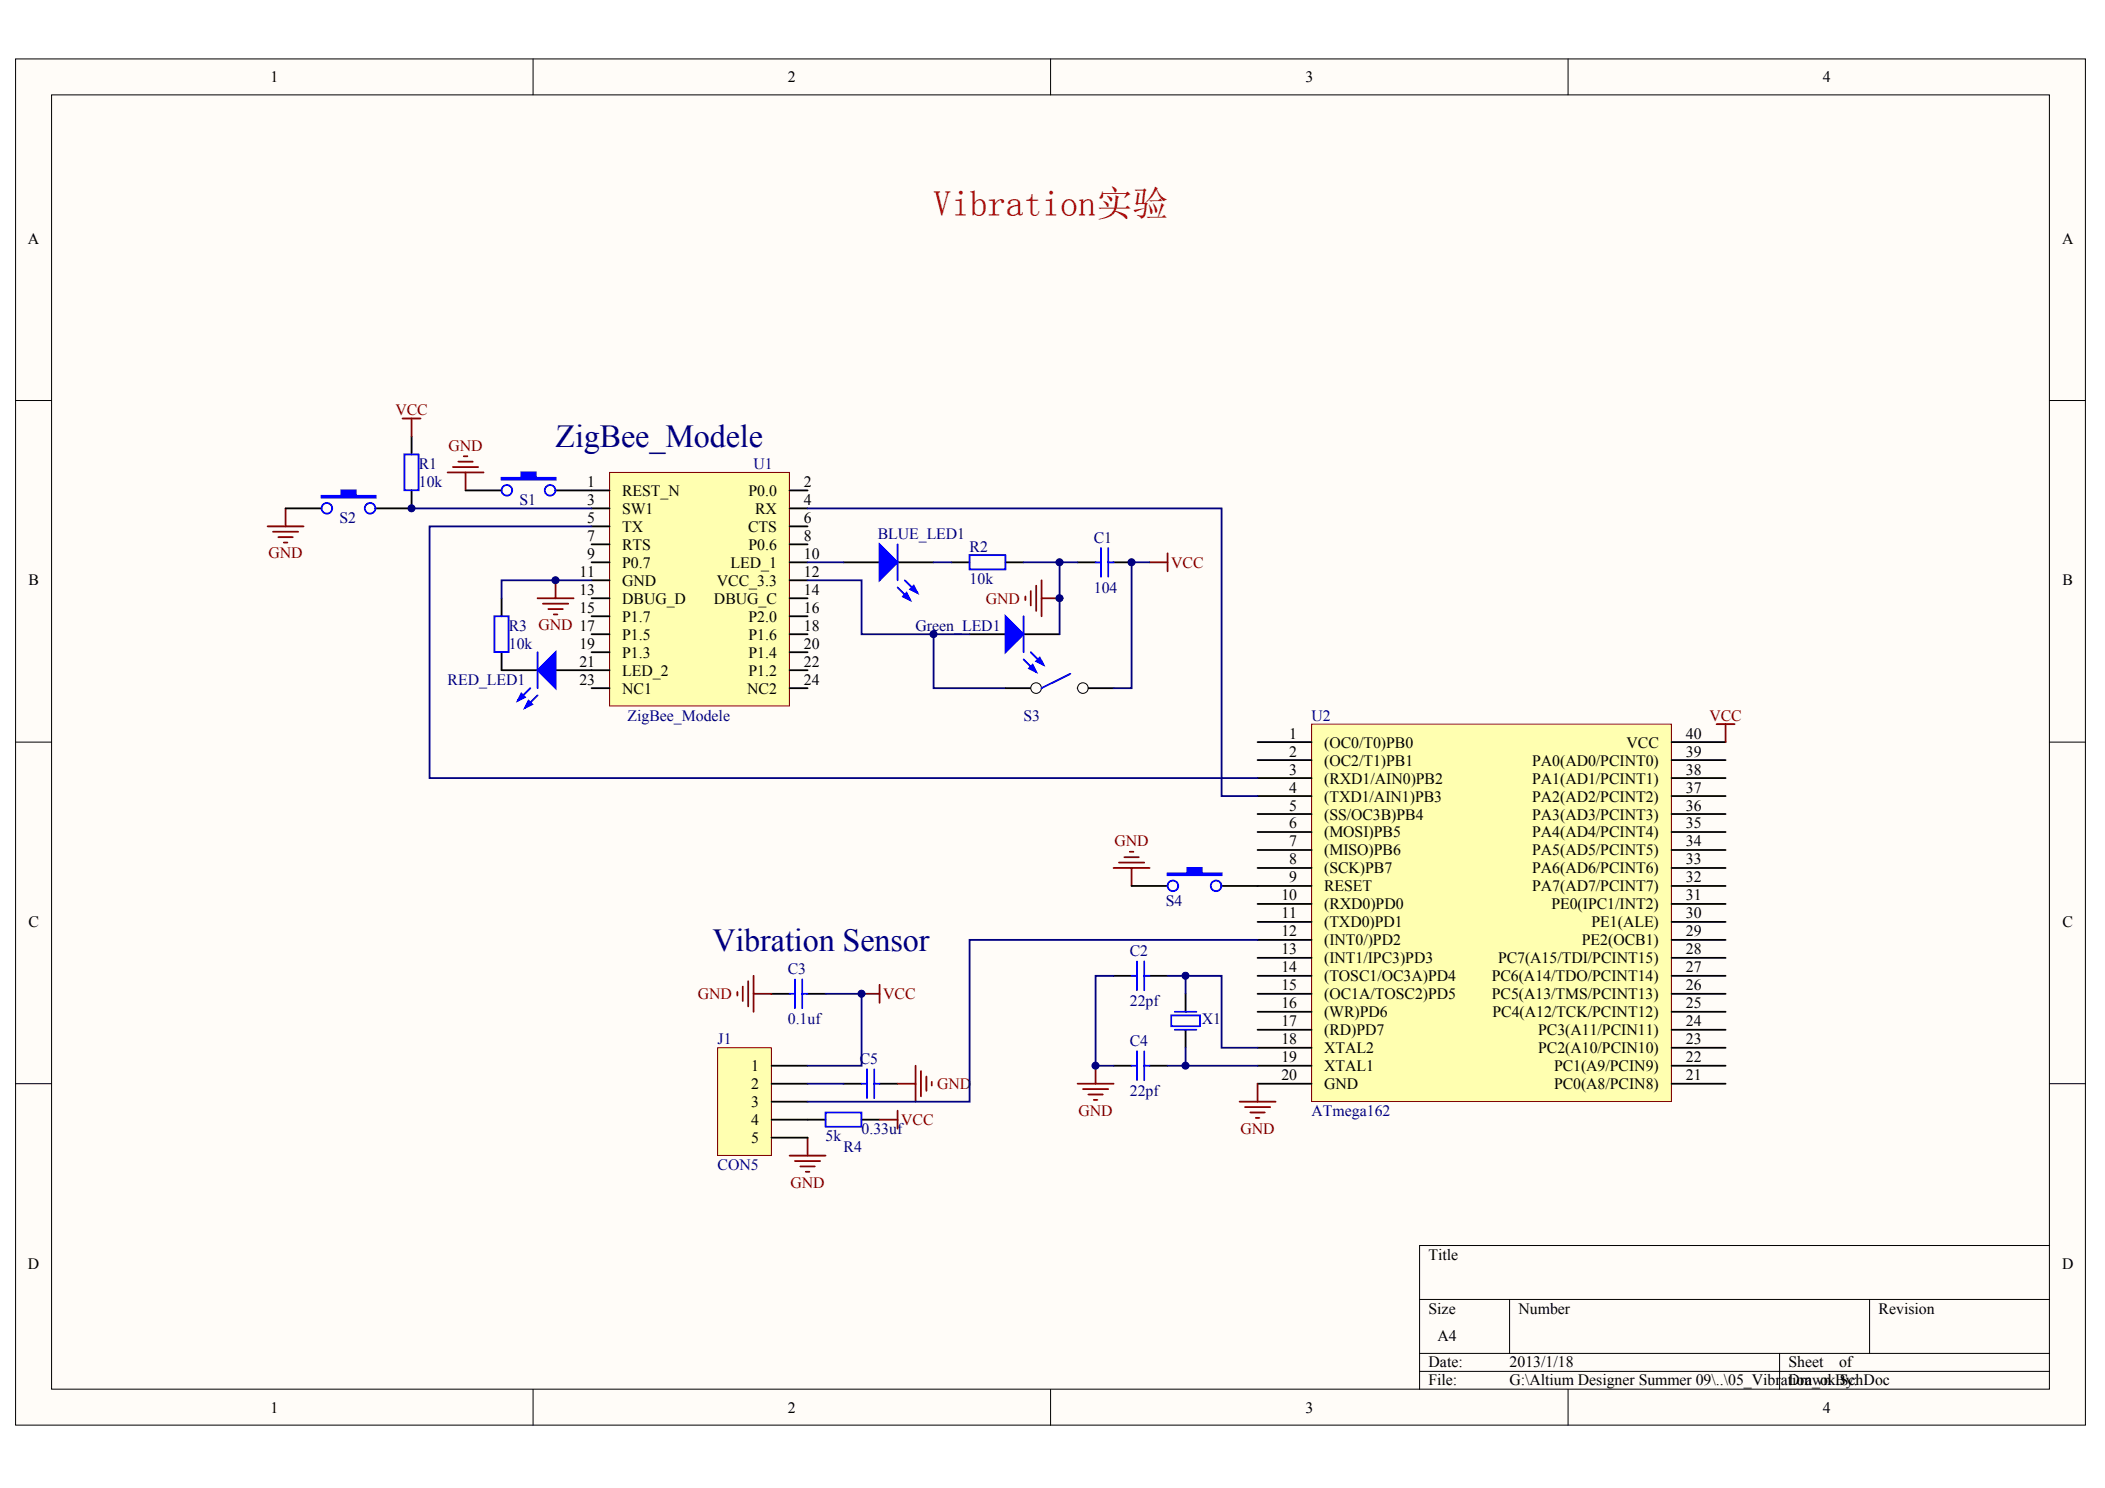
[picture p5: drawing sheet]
<svg xmlns="http://www.w3.org/2000/svg" width="297mm" height="210mm" viewBox="0 0 297 210" stroke-linecap="round" stroke-linejoin="round" font-family="sans-serif">
<defs><g id="words">
<text font-size="5.1" fill="#f00" x="131.7" y="30.4">Vibration实验</text>
<g font-size="4.5" fill="#000080">
<text x="78.4" y="63.1">ZigBee_Modele</text>
<text x="100.5" y="134.1">Vibration Sensor</text>
</g>
<g font-size="2.2">
<text x="38.2" y="11.6">1</text>
<text x="111.2" y="11.6">2</text>
<text x="184.2" y="11.6">3</text>
<text x="257.2" y="11.6">4</text>
<text x="4" y="34.4">A</text>
<text x="291" y="34.4">A</text>
<text x="82.9" y="68.7">1</text>
<text x="82.9" y="71.2">3</text>
<text x="87.8" y="70">REST_N</text>
<text x="105.6" y="70">P0.0</text>
<text x="113.5" y="68.7">2</text>
<text x="113.5" y="71.2">4</text>
<text x="82.9" y="73.8">5</text>
<text x="82.9" y="76.3">7</text>
<text x="87.8" y="72.5">SW1</text>
<text x="87.8" y="75">TX</text>
<text x="87.8" y="77.6">RTS</text>
<text x="105.6" y="75">CTS</text>
<text x="105.6" y="77.6">P0.6</text>
<text x="106.6" y="72.5">RX</text>
<text x="113.5" y="73.8">6</text>
<text x="113.5" y="76.3">8</text>
<text x="4" y="82.6">B</text>
<text x="81.8" y="81.4">11</text>
<text x="81.8" y="83.9">13</text>
<text x="82.9" y="78.8">9</text>
<text x="87.8" y="80.1">P0.7</text>
<text x="87.8" y="82.6">GND</text>
<text x="101.2" y="82.6">VCC_3.3</text>
<text x="103.1" y="80.1">LED_1</text>
<text x="113.5" y="78.8">10</text>
<text x="113.5" y="81.4">12</text>
<text x="113.5" y="83.9">14</text>
<text x="291" y="82.6">B</text>
<text x="81.8" y="86.4">15</text>
<text x="87.8" y="85.2">DBUG_D</text>
<text x="87.8" y="87.7">P1.7</text>
<text x="100.8" y="85.2">DBUG_C</text>
<text x="105.6" y="87.7">P2.0</text>
<text x="113.5" y="86.4">16</text>
<text x="113.5" y="89">18</text>
<text x="81.8" y="91.5">19</text>
<text x="81.8" y="94">21</text>
<text x="87.8" y="90.2">P1.5</text>
<text x="87.8" y="92.8">P1.3</text>
<text x="87.8" y="95.3">LED_2</text>
<text x="105.6" y="90.2">P1.6</text>
<text x="105.6" y="92.8">P1.4</text>
<text x="105.6" y="95.3">P1.2</text>
<text x="113.5" y="91.5">20</text>
<text x="113.5" y="94">22</text>
<text x="81.8" y="96.6">23</text>
<text x="87.8" y="97.8">NC1</text>
<text x="105.4" y="97.8">NC2</text>
<text x="113.5" y="96.6">24</text>
<text x="181.9" y="104.2">1</text>
<text x="181.9" y="106.7">2</text>
<text x="186.9" y="105.5">(OC0/T0)PB0</text>
<text x="186.9" y="108">(OC2/T1)PB1</text>
<text x="216.2" y="108">PA0(AD0/PCINT0)</text>
<text x="229.5" y="105.5">VCC</text>
<text x="237.9" y="106.7">39</text>
<text x="237.9" y="104.2">40</text>
<text x="181.9" y="109.3">3</text>
<text x="181.9" y="111.8">4</text>
<text x="186.9" y="110.5">(RXD1/AIN0)PB2</text>
<text x="186.9" y="113.1">(TXD1/AIN1)PB3</text>
<text x="216.2" y="113.1">PA2(AD2/PCINT2)</text>
<text x="216.2" y="110.5">PA1(AD1/PCINT1)</text>
<text x="237.9" y="111.8">37</text>
<text x="237.9" y="109.3">38</text>
<text x="181.9" y="114.3">5</text>
<text x="181.9" y="116.9">6</text>
<text x="181.9" y="119.4">7</text>
<text x="186.9" y="115.6">(SS/OC3B)PB4</text>
<text x="186.9" y="118.1">(MOSI)PB5</text>
<text x="216.2" y="118.1">PA4(AD4/PCINT4)</text>
<text x="216.2" y="115.6">PA3(AD3/PCINT3)</text>
<text x="237.9" y="119.4">34</text>
<text x="237.9" y="116.9">35</text>
<text x="237.9" y="114.3">36</text>
<text x="181.9" y="121.9">8</text>
<text x="181.9" y="124.5">9</text>
<text x="186.9" y="120.7">(MISO)PB6</text>
<text x="186.9" y="123.2">(SCK)PB7</text>
<text x="186.9" y="125.7">RESET</text>
<text x="216.2" y="125.7">PA7(AD7/PCINT7)</text>
<text x="216.2" y="123.2">PA6(AD6/PCINT6)</text>
<text x="216.2" y="120.7">PA5(AD5/PCINT5)</text>
<text x="237.9" y="124.5">32</text>
<text x="237.9" y="121.9">33</text>
<text x="4" y="130.8">C</text>
<text x="180.8" y="127">10</text>
<text x="180.8" y="129.6">11</text>
<text x="186.9" y="128.3">(RXD0)PD0</text>
<text x="186.9" y="130.8">(TXD0)PD1</text>
<text x="218.9" y="128.3">PE0(IPC1/INT2)</text>
<text x="224.6" y="130.8">PE1(ALE)</text>
<text x="237.9" y="129.6">30</text>
<text x="237.9" y="127">31</text>
<text x="291" y="130.8">C</text>
<text x="180.8" y="132.1">12</text>
<text x="180.8" y="134.6">13</text>
<text x="180.8" y="137.2">14</text>
<text x="186.9" y="133.4">(INT0/)PD2</text>
<text x="186.9" y="135.9">(INT1/IPC3)PD3</text>
<text x="211.4" y="135.9">PC7(A15/TDI/PCINT15)</text>
<text x="223.2" y="133.4">PE2(OCB1)</text>
<text x="237.9" y="137.2">27</text>
<text x="237.9" y="134.6">28</text>
<text x="237.9" y="132.1">29</text>
<text x="180.8" y="139.7">15</text>
<text x="180.8" y="142.2">16</text>
<text x="186.9" y="138.4">(TOSC1/OC3A)PD4</text>
<text x="186.9" y="141">(OC1A/TOSC2)PD5</text>
<text x="186.9" y="143.5">(WR)PD6</text>
<text x="210.5" y="138.4">PC6(A14/TDO/PCINT14)</text>
<text x="210.5" y="141">PC5(A13/TMS/PCINT13)</text>
<text x="210.6" y="143.5">PC4(A12/TCK/PCINT12)</text>
<text x="237.9" y="142.2">25</text>
<text x="237.9" y="139.7">26</text>
<text x="180.8" y="144.8">17</text>
<text x="180.8" y="147.3">18</text>
<text x="180.8" y="149.8">19</text>
<text x="186.9" y="146">(RD)PD7</text>
<text x="186.9" y="148.6">XTAL2</text>
<text x="217.1" y="148.6">PC2(A10/PCIN10)</text>
<text x="217.1" y="146">PC3(A11/PCIN11)</text>
<text x="237.9" y="149.8">22</text>
<text x="237.9" y="147.3">23</text>
<text x="237.9" y="144.8">24</text>
<text x="106" y="151.1">1</text>
<text x="106" y="153.6">2</text>
<text x="180.8" y="152.4">20</text>
<text x="186.9" y="151.1">XTAL1</text>
<text x="186.9" y="153.6">GND</text>
<text x="219.3" y="153.6">PC0(A8/PCIN8)</text>
<text x="219.3" y="151.1">PC1(A9/PCIN9)</text>
<text x="237.9" y="152.4">21</text>
<text x="106" y="156.2">3</text>
<text x="106" y="158.7">4</text>
<text x="106" y="161.3">5</text>
<text x="4" y="179">D</text>
<text x="201.6" y="177.7">Title</text>
<text x="291" y="179">D</text>
<text x="201.6" y="185.3">Size</text>
<text x="214.3" y="185.3">Number</text>
<text x="265.1" y="185.3">Revision</text>
<text x="202.9" y="189.1">A4</text>
<text x="201.6" y="192.9">Date:</text>
<text x="201.6" y="195.4">File:</text>
<text x="213" y="192.9">2013/1/18</text>
<text x="213" y="195.4">G:\Altium Designer Summer 09\..\05_Vibration_ok.SchDoc</text>
<text x="252.4" y="192.9">Sheet</text>
<text x="252.4" y="195.4">Drawn By:</text>
<text x="259.5" y="192.9">of</text>
<text x="38.2" y="199.3">1</text>
<text x="111.2" y="199.3">2</text>
<text x="184.2" y="199.3">3</text>
<text x="257.2" y="199.3">4</text>
</g>
<g font-size="2.2" fill="#800000">
<text x="55.8" y="58.5">VCC</text>
<text x="63.3" y="63.6">GND</text>
<text x="37.9" y="78.8">GND</text>
<text x="165.3" y="80.1">VCC</text>
<text x="76" y="88.9">GND 17</text>
<text x="139.1" y="85.2">GND</text>
<text x="241.2" y="101.7">VCC</text>
<text x="157.3" y="119.4">GND</text>
<text x="98.5" y="141">GND</text>
<text x="124.6" y="141">VCC</text>
<text x="132.2" y="153.6">GND</text>
<text x="127.2" y="158.7">VCC</text>
<text x="152.2" y="157.4">GND</text>
<text x="175" y="159.9">GND</text>
<text x="111.5" y="167.5">GND</text>
</g>
<g font-size="2.2" fill="#000080">
<text x="59.1" y="68.7">10k</text>
<text x="59.1" y="66.1">R1</text>
<text x="73.3" y="71.2">S1</text>
<text x="106.3" y="66.1">U1</text>
<text x="47.9" y="73.8">S2</text>
<text x="123.9" y="76">BLUE_LED1</text>
<text x="136.8" y="77.8">R2</text>
<text x="154.3" y="76.5">C1</text>
<text x="136.8" y="82.4">10k</text>
<text x="154.3" y="83.6">104</text>
<text x="71.8" y="89">R3</text>
<text x="129.2" y="89">Green_LED1</text>
<text x="71.8" y="91.5">10k</text>
<text x="63.2" y="96.6">RED_LED1</text>
<text x="88.6" y="101.7">ZigBee_Modele</text>
<text x="144.4" y="101.7">S3</text>
<text x="185.1" y="101.7">U2</text>
<text x="164.5" y="127.8">S4</text>
<text x="111.2" y="137.4">C3</text>
<text x="159.4" y="134.9">C2</text>
<text x="159.4" y="142">22pf</text>
<text x="101.3" y="147.3">J1</text>
<text x="111.2" y="144.5">0.1uf</text>
<text x="159.4" y="147.6">C4</text>
<text x="169.6" y="144.5">X1</text>
<text x="121.3" y="150.1">C5</text>
<text x="159.4" y="154.7">22pf</text>
<text x="116.5" y="161">5k</text>
<text x="121.6" y="160">0.33uf</text>
<text x="185.1" y="157.4">ATmega162</text>
<text x="101.3" y="165.1">CON5</text>
<text x="119" y="162.5">R4</text>
</g>
</g></defs>
<g fill="#fffcf8" stroke="#000" stroke-width=".14">
<path d="M2.2 8.3h292.1v192.7h-292.1z"/>
<path d="M7.3 13.4h281.9v182.6h-281.9z"/>
</g>
<g fill="none" stroke="#000" stroke-width=".14">
<path d="M75.2 8.3v5.1M148.2 8.3v5.1M221.3 8.3v5.1M2.2 56.5h5.1M289.2 56.5h5.1M2.2 104.7h5.1M289.2 104.7h5.1M2.2 152.9h5.1M289.2 152.9h5.1M289.2 175.7h-88.9v20.3M75.2 196v5.1M148.2 196v5.1"/>
<path d="M200.3 183.3h88.9M200.3 190.9h88.9M200.3 193.5h88.9M213 183.3v7.6M221.3 196v5.1M251.1 190.9v5.1M263.8 183.3v7.6"/>
</g>
<path d="M185.1 102.1h50.8v53.3h-50.8z" fill="#ffffb0" stroke="#800000" stroke-width=".14"/>
<g fill="none" stroke="#000" stroke-width=".25">
<path d="M177.5 104.7h7.6M177.5 107.2h7.6M177.5 109.8h7.6M177.5 112.3h7.6M177.5 114.8h7.6M177.5 117.4h7.6M177.5 119.9h7.6M235.9 104.7h7.6M235.9 107.2h7.6M235.9 109.8h7.6M235.9 112.3h7.6M235.9 114.8h7.6"/>
<path d="M235.9 117.4h7.6M235.9 119.9h7.6M157.1 137.7h2.6M159.7 125h5.1M162.2 137.7h2.6M172.4 125h12.7M177.5 122.4h7.6M177.5 127.5h7.6M177.5 130h7.6M177.5 132.6h7.6M177.5 135.1h7.6M177.5 137.7h7.6"/>
<path d="M235.9 122.4h7.6M235.9 125h7.6M235.9 127.5h7.6M235.9 130h7.6M235.9 132.6h7.6M235.9 135.1h7.6M235.9 137.7h7.6M108.9 140.2h2.5M114 140.2h2.5M114 157.9h2.5M121.6 157.9h2.5M157.1 150.3h2.6"/>
<path d="M162.2 150.3h2.6M167.3 140.2v2.5M167.3 145.3v2.5M177.5 140.2h7.6M177.5 142.7h7.6M177.5 145.3h7.6M177.5 147.8h7.6M177.5 150.3h7.6M177.5 152.9h7.6M235.9 140.2h7.6M235.9 142.7h7.6M235.9 145.3h7.6"/>
<path d="M235.9 147.8h7.6M235.9 150.3h7.6M235.9 152.9h7.6"/>
</g>
<g fill="none" stroke="#00f" stroke-width=".25">
<path d="M112.2 138.2v4M113.2 138.2v4M159.7 137.7h.7M160.4 135.6v4.1M161.5 135.6v4.1M161.5 137.7h.7M111.4 140.2h.8M113.2 140.2h.8M116.5 156.9h5.1v2h-5.1zM159.7 150.3h.7M160.4 148.3v4.1M161.5 148.3v4.1"/>
<path d="M161.5 150.3h.7M165.3 143.2h4v1.6h-4zM165.8 145.3h3M165.8 142.7h3"/>
<circle cx="165.5" cy="125" r=".75"/>
<circle cx="171.6" cy="125" r=".75"/>
</g>
<path d="M157.1 137.7h-2.5v12.6h2.5M164.8 137.7h7.6v10.1h5.1M167.3 137.7v2.5M164.8 150.3h12.7M167.3 147.8v2.5" fill="none" stroke="#000080" stroke-width=".25"/>
<g fill="none" stroke="#800000" stroke-width=".25">
<path d="M242.2 102.1h2.6M243.5 102.1v2.6M104.1 139.9v.5M104.8 139.2v2M105.6 138.4v3.6M106.3 137.7v5M157.1 122.4h5.1M157.9 121.7h3.6M158.7 120.9h2M159.4 120.2h.5M159.7 122.4v2.6M106.3 140.2h2.6"/>
<path d="M152.1 152.9h5M152.8 153.6h3.6M153.6 154.4h2M154.3 155.2h.6M154.6 150.3v2.6M174.9 155.4h5.1M175.7 156.2h3.5M176.4 156.9h2.1M177.2 157.7h.5M177.5 152.9v2.5M111.4 163h5.1M112.2 163.8h3.5"/>
<path d="M112.9 164.5h2.1M113.7 165.3h.5M114 160.5v2.5"/>
</g>
<path d="M164.8 123.2h2.8v-.8h2v.8h2.8v.3h-7.6z" fill-rule="evenodd" fill="#00f" stroke="#00f" stroke-width=".25"/>
<path d="M101.3 147.8h7.6v15.2h-7.6z" fill="#ffffb0" stroke="#800000" stroke-width=".14"/>
<path d="M108.9 150.3h5.1M108.9 152.9h5.1M108.9 155.4h5.1M108.9 157.9h5.1M119 152.9h2.6M124.1 152.9h2.6M108.9 160.5h5.1" fill="none" stroke="#000" stroke-width=".25"/>
<path d="M121.6 152.9h.7M122.3 150.8v4.1M123.4 150.8v4.1M123.4 152.9h.7" fill="none" stroke="#00f" stroke-width=".25"/>
<path d="M177.5 132.6h-40.7v22.8h-22.8M114 152.9h5M116.5 140.2h5.1v10.1h-7.6" fill="none" stroke="#000080" stroke-width=".25"/>
<path d="M124.1 138.9v2.6M121.6 140.2h2.5M124.1 157.9h2.6M126.7 152.9h2.5M126.7 156.7v2.5M129.2 150.3v5.1M130 151.1v3.5M130.7 151.9v2M131.5 152.6v.5" fill="none" stroke="#800000" stroke-width=".25"/>
<path d="M86 66.6h25.4v33h-25.4z" fill="#ffffb0" stroke="#800000" stroke-width=".14"/>
<g fill="none" stroke="#000" stroke-width=".25">
<path d="M40.3 71.7h5.1M58.1 69.2v2.5h-5.1M58.1 61.6v2.5M65.7 69.2h5.1M78.4 69.2h7.6M83.5 71.7h2.5M83.5 74.3h2.5M83.5 76.8h2.5M83.5 79.3h2.5M111.4 69.2h2.6M111.4 71.7h2.6M111.4 74.3h2.6"/>
<path d="M111.4 76.8h2.6M111.4 79.3h2.6M119 79.3h5.1M126.7 79.3h5M134.3 79.3h2.5M141.9 79.3h2.5M152.1 79.3h2.5M157.1 79.3h2.6M70.8 92v2.5h5.1M70.8 84.4v2.5M78.4 94.5h7.6M83.5 81.9h2.5"/>
<path d="M83.5 84.4h2.5M83.5 86.9h2.5M83.5 89.5h2.5M83.5 92h2.5M83.5 97.1h2.5M111.4 81.9h2.6M111.4 84.4h2.6M111.4 86.9h2.6M111.4 89.5h2.6M111.4 92h2.6M111.4 94.5h2.6M111.4 97.1h2.6"/>
<path d="M136.8 89.5h5.1M141.9 97.1h5.1M144.4 89.5h5.1"/>
</g>
<g fill="none" stroke="#800000" stroke-width=".25">
<path d="M56.8 59h2.5M58.1 59v2.6M37.8 74.3h5M38.5 75h3.6M39.3 75.8h2M40 76.5h.6M40.3 71.7v2.6M63.2 66.6h5M63.9 65.9h3.6M64.7 65.1h2M65.4 64.4h.6M65.7 66.6v2.6"/>
<path d="M162.2 79.3h2.6M164.8 78.1v2.5M75.9 84.4h5M76.6 85.2h3.6M77.4 85.9h2M78.1 86.7h.6M78.4 81.9v2.5M144.7 84.1v.6M145.5 83.4v2M146.2 82.6v3.6M147 84.4h2.5M147 81.9v5"/>
</g>
<g fill="none" stroke="#00f" stroke-width=".25">
<path d="M57.1 64.1h2v5.1h-2zM126.7 76.8v5.1M136.8 78.3h5.1v2h-5.1zM154.6 79.3h.8M155.4 77.3v4.1M156.4 77.3v4.1M156.4 79.3h.7M69.8 86.9h2v5.1h-2zM74.8 97.1l-1.7 1.8M75.9 98.1l-1.8 1.8M75.9 92v5.1M126.7 82.9l1.7 1.8"/>
<path d="M127.7 81.9l1.8 1.7M144.4 93l1.8 1.8M144.4 86.9v5.1M145.5 92l1.7 1.8"/>
<circle cx="46.1" cy="71.7" r=".75"/>
<circle cx="52.2" cy="71.7" r=".75"/>
<circle cx="71.5" cy="69.2" r=".75"/>
<circle cx="77.6" cy="69.2" r=".75"/>
</g>
<path d="M58.1 71.7h25.4M83.5 74.3h-22.9v35.5h116.9M114 71.7h58.4v40.6h5.1M114 79.3h5M131.7 79.3h2.6M144.4 79.3h5.1v10.2M149.5 79.3h2.6M83.5 81.9h-12.7v2.5M114 81.9h7.6v7.6h15.2M131.7 89.5v7.6h10.2" fill="none" stroke="#000080" stroke-width=".25"/>
<g fill="#00f" stroke="#00f" stroke-width=".25">
<path d="M75.9 94.5l2.5-2.5v5.1z"/>
<path d="M73.6 97.8l.5 .5-1 .6z"/>
<path d="M74.6 98.9l.5 .5-1 .5z"/>
<path d="M124.1 76.8l2.6 2.5-2.6 2.6z"/>
<path d="M128.4 83.1l.5-.5 .6 1z"/>
<path d="M127.4 84.1l.5-.5 .5 1.1z"/>
<path d="M141.9 86.9l2.5 2.6-2.5 2.5z"/>
<path d="M146.2 93.3l.5-.5 .5 1z"/>
<path d="M145.2 94.3l.5-.5 .5 1z"/>
<path d="M70.8 67.4h2.8v-.8h2v.8h2.8v.3h-7.6z" fill-rule="evenodd"/>
<path d="M45.4 69.9h2.8v-.7h2v.7h2.8v.3h-7.6z" fill-rule="evenodd"/>
</g>
<circle cx="146.2" cy="97.1" r=".75" fill="#fffcf8" stroke="#000" stroke-width=".14"/>
<path d="M152.1 97.1h5" fill="none" stroke="#000" stroke-width=".25"/>
<circle cx="152.8" cy="97.1" r=".75" fill="#fffcf8" stroke="#000" stroke-width=".14"/>
<path d="M151 95l-4 2.1" fill="none" stroke="#00f" stroke-width=".25"/>
<path d="M162.2 79.3h-2.5v17.8h-2.6" fill="none" stroke="#000080" stroke-width=".25"/>
<g fill="#000080" stroke="#000080" stroke-width=".14">
<circle cx="58.1" cy="71.7" r=".49"/>
<circle cx="78.4" cy="81.8" r=".49"/>
<circle cx="121.6" cy="140.2" r=".49"/>
<circle cx="131.7" cy="89.5" r=".49"/>
<circle cx="149.5" cy="84.4" r=".49"/>
<circle cx="149.5" cy="79.3" r=".49"/>
<circle cx="154.6" cy="150.3" r=".49"/>
<circle cx="159.7" cy="79.3" r=".49"/>
<circle cx="167.3" cy="150.3" r=".49"/>
<circle cx="167.3" cy="137.6" r=".49"/>
</g>
<use href="#words"/>
</svg>
